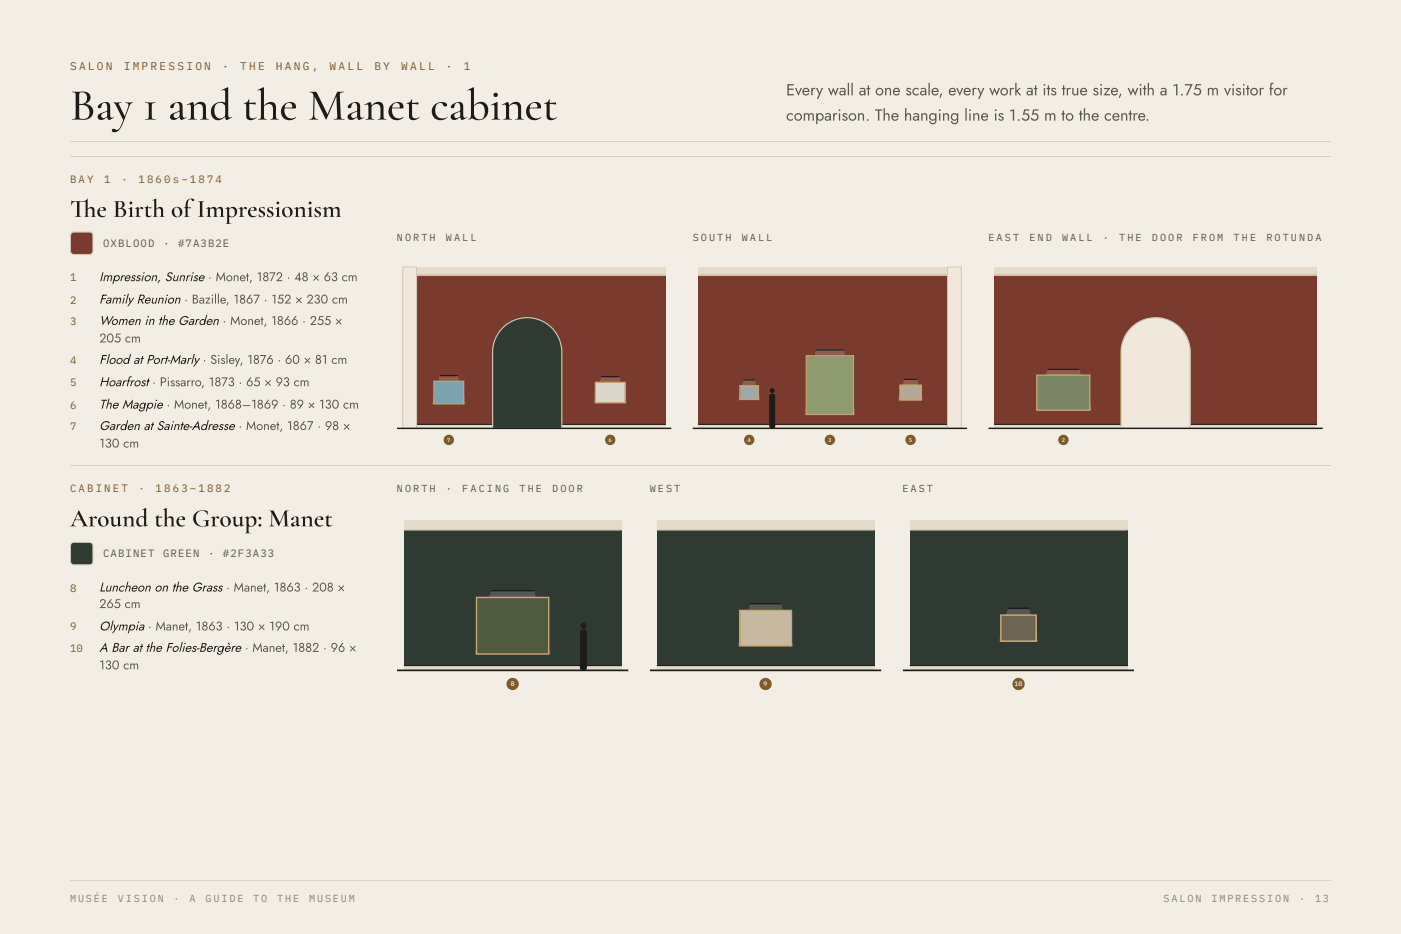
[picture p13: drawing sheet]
<svg xmlns="http://www.w3.org/2000/svg" width="381mm" height="254mm" viewBox="0 0 381 254" stroke-linecap="round" stroke-linejoin="round" font-family="sans-serif">
<defs><g id="words">
<text font-size="12.2" fill="#1e1c19" x="19" y="32.5">Bay 1 and the Manet cabinet</text>
<g font-size="6.9" fill="#1e1c19">
<text x="19" y="59">Te Birth ofImpressionism</text>
<text x="19" y="59">h</text>
<text x="19" y="143.1">Around the Group: Manet</text>
</g>
<g font-size="4.4" fill="#5e574d">
<text x="213.8" y="25.9">Every wall at one scale, every work at its true size, with a 1.75 m visitor for</text>
<text x="213.8" y="32.8">comparison. The hanging line is 1.55 m to the centre.</text>
</g>
<g font-size="3.5" fill="#1e1c19">
<text x="27" y="76.5">Impression, Sunrise · Monet, 1872 · 48 × 63 cm</text>
<text x="27" y="82.5">Family Reunion · Bazille, 1867 · 152 × 230 cm</text>
<text x="27" y="88.4">Women in the Garden · Monet, 1866 · 255 ×</text>
<text x="27" y="99">Flood at Port-Marly · Sisley, 1876 · 60 × 81 cm</text>
<text x="27" y="105">Hoarfrost · Pissarro, 1873 · 65 × 93 cm</text>
<text x="27" y="111.1">The Magpie · Monet, 1868–1869 · 89 × 130 cm</text>
<text x="27" y="116.9">Garden at Sainte-Adresse · Monet, 1867 · 98 ×</text>
<text x="27" y="160.9">Luncheon on the Grass · Manet, 1863 · 208 ×</text>
<text x="27" y="171.4">Olympia · Manet, 1863 · 130 × 190 cm</text>
<text x="27" y="177.3">A Bar at the Folies-Bergère · Manet, 1882 · 96 ×</text>
</g>
<g font-size="3.4" fill="#5e574d">
<text x="27" y="93.1">205 cm</text>
<text x="27" y="121.7">130 cm</text>
<text x="27" y="165.4">265 cm</text>
<text x="27" y="182">130 cm</text>
</g>
<g font-size="3" fill="#7e5c25">
<text x="19" y="19">S A L O N</text>
<text x="33.7" y="19">I M P R E S S I O N</text>
<text x="60.4" y="19">·</text>
<text x="65.3" y="19">T H E</text>
<text x="75" y="19">H A N G ,</text>
<text x="89.6" y="19">W A L L</text>
<text x="101.8" y="19">B Y</text>
<text x="109.1" y="19">W A L L</text>
<text x="121.3" y="19">·</text>
<text x="126.2" y="19">1</text>
</g>
<g font-size="2.9" fill="#7e5c25">
<text x="19" y="49.7">B A Y</text>
<text x="28.4" y="49.7">1</text>
<text x="33" y="49.7">·</text>
<text x="37.7" y="49.7">1</text>
<text x="40" y="49.7">8</text>
<text x="42.3" y="49.7">6</text>
<text x="44.7" y="49.7">0 s – 1</text>
<text x="54" y="49.7">8</text>
<text x="56.3" y="49.7">7</text>
<text x="58.6" y="49.7">4</text>
<text x="19" y="76.5">1</text>
<text x="19" y="82.5">2</text>
<text x="19" y="88.4">3</text>
<text x="19" y="99">4</text>
<text x="19" y="105">5</text>
<text x="19" y="111.1">6</text>
<text x="19" y="116.9">7</text>
<text x="19" y="133.9">C A B I N E T</text>
<text x="37.7" y="133.9">·</text>
<text x="42.3" y="133.9">1</text>
<text x="44.7" y="133.9">8</text>
<text x="47" y="133.9">6</text>
<text x="49.3" y="133.9">3 – 1</text>
<text x="56.3" y="133.9">8</text>
<text x="58.6" y="133.9">8</text>
<text x="61" y="133.9">2</text>
<text x="19" y="160.9">8</text>
<text x="19" y="171.4">9</text>
<text x="19" y="177.3">10</text>
</g>
<g font-size="2.9" fill="#5e574d">
<text x="28" y="67.2">OXBLOOD</text>
<text x="44.3" y="67.2">·</text>
<text x="48.4" y="67.2">#7A3B2E</text>
<text x="28" y="151.6">CABINET</text>
<text x="44.3" y="151.6">GREEN</text>
<text x="56.6" y="151.6">·</text>
<text x="60.6" y="151.6">#2F3A33</text>
</g>
<g font-size="2.8" fill="#5e574d">
<text x="107.9" y="65.6">N O R T H</text>
<text x="121.3" y="65.6">W A L L</text>
<text x="188.4" y="65.6">S O U T H</text>
<text x="201.7" y="65.6">W A L L</text>
<text x="268.8" y="65.6">E A S T</text>
<text x="279.9" y="65.6">E N D</text>
<text x="288.8" y="65.6">W A L L</text>
<text x="299.9" y="65.6">·</text>
<text x="304.4" y="65.6">T H E</text>
<text x="313.3" y="65.6">D O O R</text>
<text x="324.4" y="65.6">F R O M</text>
<text x="335.5" y="65.6">T H E</text>
<text x="344.4" y="65.6">R O T U N D A</text>
<text x="107.9" y="133.9">N O R T H</text>
<text x="121.3" y="133.9">·</text>
<text x="125.7" y="133.9">F A C I N G</text>
<text x="141.3" y="133.9">T H E</text>
<text x="150.2" y="133.9">D O O R</text>
<text x="176.7" y="133.9">W E S T</text>
<text x="245.4" y="133.9">E A S T</text>
</g>
<g font-size="2.8" fill="#8e8577">
<text x="19" y="245.3">M U S É E</text>
<text x="32.1" y="245.3">V I S I O N</text>
<text x="47.2" y="245.3">·</text>
<text x="51.6" y="245.3">A</text>
<text x="55.9" y="245.3">G U I D E</text>
<text x="68.9" y="245.3">T O</text>
<text x="75.4" y="245.3">T H E</text>
<text x="84.1" y="245.3">M U S E U M</text>
<text x="316.4" y="245.3">S A L O N</text>
<text x="329.4" y="245.3">I M P R E S S I O N</text>
<text x="353.3" y="245.3">·</text>
<text x="357.6" y="245.3">1</text>
<text x="359.8" y="245.3">3</text>
</g>
<g font-size="1.8" fill="#fbf8f2">
<text x="138.9" y="186.6">8</text>
<text x="207.7" y="186.6">9</text>
<text x="275.9" y="186.6">10</text>
</g>
<g font-size="1.5" fill="#fbf8f2">
<text x="121.6" y="120.2">7</text>
<text x="165.5" y="120.2">6</text>
<text x="203.3" y="120.2">4</text>
<text x="225.2" y="120.2">3</text>
<text x="247.2" y="120.2">5</text>
<text x="288.7" y="120.2">2</text>
</g>
</g></defs>
<path d="M0 0h381v254h-381z" fill="#f3eee5"/>
<path d="M19 38.5h342.9M19 42.5h342.9M19 126.6h342.9" fill="none" stroke="#d9d0c1" stroke-width=".27"/>
<path d="M19.5 63.4l.6-.3h4.2a.93 .93 0 0 1 1 .9v4.3a.93 .93 0 0 1-1 .9h-4.2a.93 .93 0 0 1-.9-.9v-4.3z" fill="#7a3b2e"/>
<path d="M19.5 63.4l.6-.3h4.2a.93 .93 0 0 1 1 .9v4.3a.93 .93 0 0 1-1 .9h-4.2a.93 .93 0 0 1-.9-.9v-4.3z" fill="none" stroke="#cfc6b8" stroke-width=".27"/>
<path d="M109.5 72.6h71.5v43.9h-71.5z" fill="#7a3b2e"/>
<path d="M109.5 72.6h71.5v2.2h-71.5z" fill="#e4dbcb"/>
<path d="M109.5 74.8h71.5" fill="none" stroke="#b9ae9b" stroke-width=".27"/>
<path d="M109.5 115.6h71.5v.9h-71.5z" fill="#e4dbcb"/>
<path d="M109.5 115.4h71.5" fill="none" stroke="#1e1c19" stroke-width=".27"/>
<path d="M109.5 72.6h3.8v43.9h-3.8z" fill="#efe8db"/>
<path d="M109.5 72.6h3.8v43.9h-3.8z" fill="none" stroke="#cfc6b8" stroke-width=".27"/>
<path d="M136.7 89.2a9.4 9.4 0 0 1 10.3-2.1 9.4 9.4 0 0 1 5.8 8.7v20.7h-18.8v-20.7a9.4 9.4 0 0 1 2.7-6.6z" fill="#2f3a33"/>
<path d="M136.7 89.2a9.4 9.4 0 0 1 10.3-2.1 9.4 9.4 0 0 1 5.8 8.7v20.7h-18.8v-20.7a9.4 9.4 0 0 1 2.7-6.6z" fill="none" stroke="#cfc6b8" stroke-width=".31"/>
<path d="M163.5 102.4h4.9l2.1 7.2h-9.1z" fill="#fff6de"/>
<path d="M163.5 102.4h4.9" fill="none" stroke="#1e1c19" stroke-width=".31"/>
<path d="M161.9 104h8.1v5.6h-8.1z" fill="#dad7cb"/>
<path d="M161.9 104h8.1v5.6h-8.1z" fill="none" stroke="#c9a266" stroke-width=".34"/>
<circle cx="165.9" cy="119.6" r="1.41" fill="#7e5c25"/>
<path d="M119.6 102.1h4.9l2.1 7.7h-9.1z" fill="#fff6de"/>
<path d="M119.6 102.1h4.9" fill="none" stroke="#1e1c19" stroke-width=".31"/>
<path d="M118 103.7h8.1v6.1h-8.1z" fill="#7ea3b0"/>
<path d="M118 103.7h8.1v6.1h-8.1z" fill="none" stroke="#c9a266" stroke-width=".34"/>
<circle cx="122.1" cy="119.6" r="1.41" fill="#7e5c25"/>
<path d="M108 116.5h74.6" fill="none" stroke="#1e1c19" stroke-width=".39"/>
<path d="M190 72.6h71.4v43.9h-71.4z" fill="#7a3b2e"/>
<path d="M190 72.6h71.4v2.2h-71.4z" fill="#e4dbcb"/>
<path d="M190 74.8h71.4" fill="none" stroke="#b9ae9b" stroke-width=".27"/>
<path d="M190 115.6h71.4v.9h-71.4z" fill="#e4dbcb"/>
<path d="M190 115.4h71.4" fill="none" stroke="#1e1c19" stroke-width=".27"/>
<path d="M257.7 72.6h3.7v43.9h-3.7z" fill="#efe8db"/>
<path d="M257.7 72.6h3.7v43.9h-3.7z" fill="none" stroke="#cfc6b8" stroke-width=".27"/>
<path d="M221.8 95.2h7.7l3.1 17.5h-13.8z" fill="#fff6de"/>
<path d="M221.8 95.2h7.7" fill="none" stroke="#1e1c19" stroke-width=".31"/>
<path d="M219.3 96.7h12.8v16h-12.8z" fill="#8e9b6e"/>
<path d="M219.3 96.7h12.8v16h-12.8z" fill="none" stroke="#c9a266" stroke-width=".34"/>
<circle cx="225.7" cy="119.6" r="1.41" fill="#7e5c25"/>
<path d="M202.2 103.3h3.1l1.5 5.4h-6.1z" fill="#fff6de"/>
<path d="M202.2 103.3h3.1" fill="none" stroke="#1e1c19" stroke-width=".31"/>
<path d="M201.2 104.9h5.1v3.8h-5.1z" fill="#9fa9a6"/>
<path d="M201.2 104.9h5.1v3.8h-5.1z" fill="none" stroke="#c9a266" stroke-width=".34"/>
<circle cx="203.7" cy="119.6" r="1.41" fill="#7e5c25"/>
<path d="M245.9 103.2h3.5l1.6 5.6h-6.8z" fill="#fff6de"/>
<path d="M245.9 103.2h3.5" fill="none" stroke="#1e1c19" stroke-width=".31"/>
<path d="M244.7 104.7h5.8v4.1h-5.8z" fill="#b3a889"/>
<path d="M244.7 104.7h5.8v4.1h-5.8z" fill="none" stroke="#c9a266" stroke-width=".34"/>
<circle cx="247.6" cy="119.6" r="1.41" fill="#7e5c25"/>
<path d="M188.4 116.5h74.6" fill="none" stroke="#1e1c19" stroke-width=".39"/>
<g fill="#1e1c19">
<path d="M209.4 107.3l.4-.2a.75 .75 0 0 1 1 .5v8.4a.75 .75 0 0 1-1 .5l-.4-.2-.2-.4v-8.2z"/>
<circle cx="210" cy="106.2" r=".69"/>
</g>
<path d="M270.4 72.6h87.8v43.9h-87.8z" fill="#7a3b2e"/>
<path d="M270.4 72.6h87.8v2.2h-87.8z" fill="#e4dbcb"/>
<path d="M270.4 74.8h87.8" fill="none" stroke="#b9ae9b" stroke-width=".27"/>
<path d="M270.4 115.6h87.8v.9h-87.8z" fill="#e4dbcb"/>
<path d="M270.4 115.4h87.8" fill="none" stroke="#1e1c19" stroke-width=".27"/>
<path d="M307.6 89.2a9.4 9.4 0 0 1 10.3-2.1 9.4 9.4 0 0 1 5.8 8.7v20.7h-18.8v-20.7a9.4 9.4 0 0 1 2.7-6.6z" fill="#efe8db"/>
<path d="M307.6 89.2a9.4 9.4 0 0 1 10.3-2.1 9.4 9.4 0 0 1 5.8 8.7v20.7h-18.8v-20.7a9.4 9.4 0 0 1 2.7-6.6z" fill="none" stroke="#cfc6b8" stroke-width=".31"/>
<path d="M284.9 100.4h8.6l3.4 11.1h-15.4z" fill="#fff6de"/>
<path d="M284.9 100.4h8.6" fill="none" stroke="#1e1c19" stroke-width=".31"/>
<path d="M282 102h14.4v9.5h-14.4z" fill="#7c8466"/>
<path d="M282 102h14.4v9.5h-14.4z" fill="none" stroke="#c9a266" stroke-width=".34"/>
<circle cx="289.2" cy="119.6" r="1.41" fill="#7e5c25"/>
<path d="M268.8 116.5h90.9" fill="none" stroke="#1e1c19" stroke-width=".39"/>
<path d="M19.5 147.8l.6-.3h4.2a.93 .93 0 0 1 1 .9v4.3a.93 .93 0 0 1-1 .9h-4.2a.93 .93 0 0 1-.9-.9v-4.3z" fill="#2f3a33"/>
<path d="M19.5 147.8l.6-.3h4.2a.93 .93 0 0 1 1 .9v4.3a.93 .93 0 0 1-1 .9h-4.2a.93 .93 0 0 1-.9-.9v-4.3z" fill="none" stroke="#cfc6b8" stroke-width=".27"/>
<path d="M109.8 141.6h59.2v40.7h-59.2z" fill="#2f3a33"/>
<path d="M109.8 141.6h59.2v2.6h-59.2z" fill="#e4dbcb"/>
<path d="M109.8 144.2h59.2" fill="none" stroke="#b9ae9b" stroke-width=".27"/>
<path d="M109.8 181.2h59.2v1.1h-59.2z" fill="#e4dbcb"/>
<path d="M109.8 181h59.2" fill="none" stroke="#1e1c19" stroke-width=".27"/>
<path d="M133.5 160.6h11.8l4.5 17.3h-20.8z" fill="#fff6de"/>
<path d="M133.5 160.6h11.8" fill="none" stroke="#1e1c19" stroke-width=".37"/>
<path d="M129.6 162.5h19.6v15.4h-19.6z" fill="#4f5b3e"/>
<path d="M129.6 162.5h19.6v15.4h-19.6z" fill="none" stroke="#c9a266" stroke-width=".41"/>
<circle cx="139.4" cy="186" r="1.67" fill="#7e5c25"/>
<path d="M108 182.3h62.9" fill="none" stroke="#1e1c19" stroke-width=".46"/>
<g fill="#1e1c19">
<path d="M157.9 171.4l.5-.2a.88 .88 0 0 1 1.2 .6v9.8a.74 .74 0 0 1-.7 .7 .88 .88 0 0 1-1.2-.6v-9.7z"/>
<circle cx="158.7" cy="170.2" r=".81"/>
</g>
<path d="M178.6 141.6h59.2v40.7h-59.2z" fill="#2f3a33"/>
<path d="M178.6 141.6h59.2v2.6h-59.2z" fill="#e4dbcb"/>
<path d="M178.6 144.2h59.2" fill="none" stroke="#b9ae9b" stroke-width=".27"/>
<path d="M178.6 181.2h59.2v1.1h-59.2z" fill="#e4dbcb"/>
<path d="M178.6 181h59.2" fill="none" stroke="#1e1c19" stroke-width=".27"/>
<path d="M204 164.2h8.4l3.4 11.4h-15.2z" fill="#fff6de"/>
<path d="M204 164.2h8.4" fill="none" stroke="#1e1c19" stroke-width=".37"/>
<path d="M201.2 166h14v9.6h-14z" fill="#c7b8a0"/>
<path d="M201.2 166h14v9.6h-14z" fill="none" stroke="#c9a266" stroke-width=".41"/>
<circle cx="208.2" cy="186" r="1.67" fill="#7e5c25"/>
<path d="M176.7 182.3h63" fill="none" stroke="#1e1c19" stroke-width=".46"/>
<path d="M247.4 141.6h59.2v40.7h-59.2z" fill="#2f3a33"/>
<path d="M247.4 141.6h59.2v2.6h-59.2z" fill="#e4dbcb"/>
<path d="M247.4 144.2h59.2" fill="none" stroke="#b9ae9b" stroke-width=".27"/>
<path d="M247.4 181.2h59.2v1.1h-59.2z" fill="#e4dbcb"/>
<path d="M247.4 181h59.2" fill="none" stroke="#1e1c19" stroke-width=".27"/>
<path d="M274.1 165.4h5.8l2.5 9h-10.8z" fill="#fff6de"/>
<path d="M274.1 165.4h5.8" fill="none" stroke="#1e1c19" stroke-width=".37"/>
<path d="M272.2 167.3h9.6v7.1h-9.6z" fill="#6e6453"/>
<path d="M272.2 167.3h9.6v7.1h-9.6z" fill="none" stroke="#c9a266" stroke-width=".41"/>
<circle cx="277" cy="186" r="1.67" fill="#7e5c25"/>
<path d="M245.5 182.3h62.8" fill="none" stroke="#1e1c19" stroke-width=".46"/>
<path d="M19 239.6h342.9" fill="none" stroke="#ddd3c3" stroke-width=".27"/>
<use href="#words"/>
</svg>
